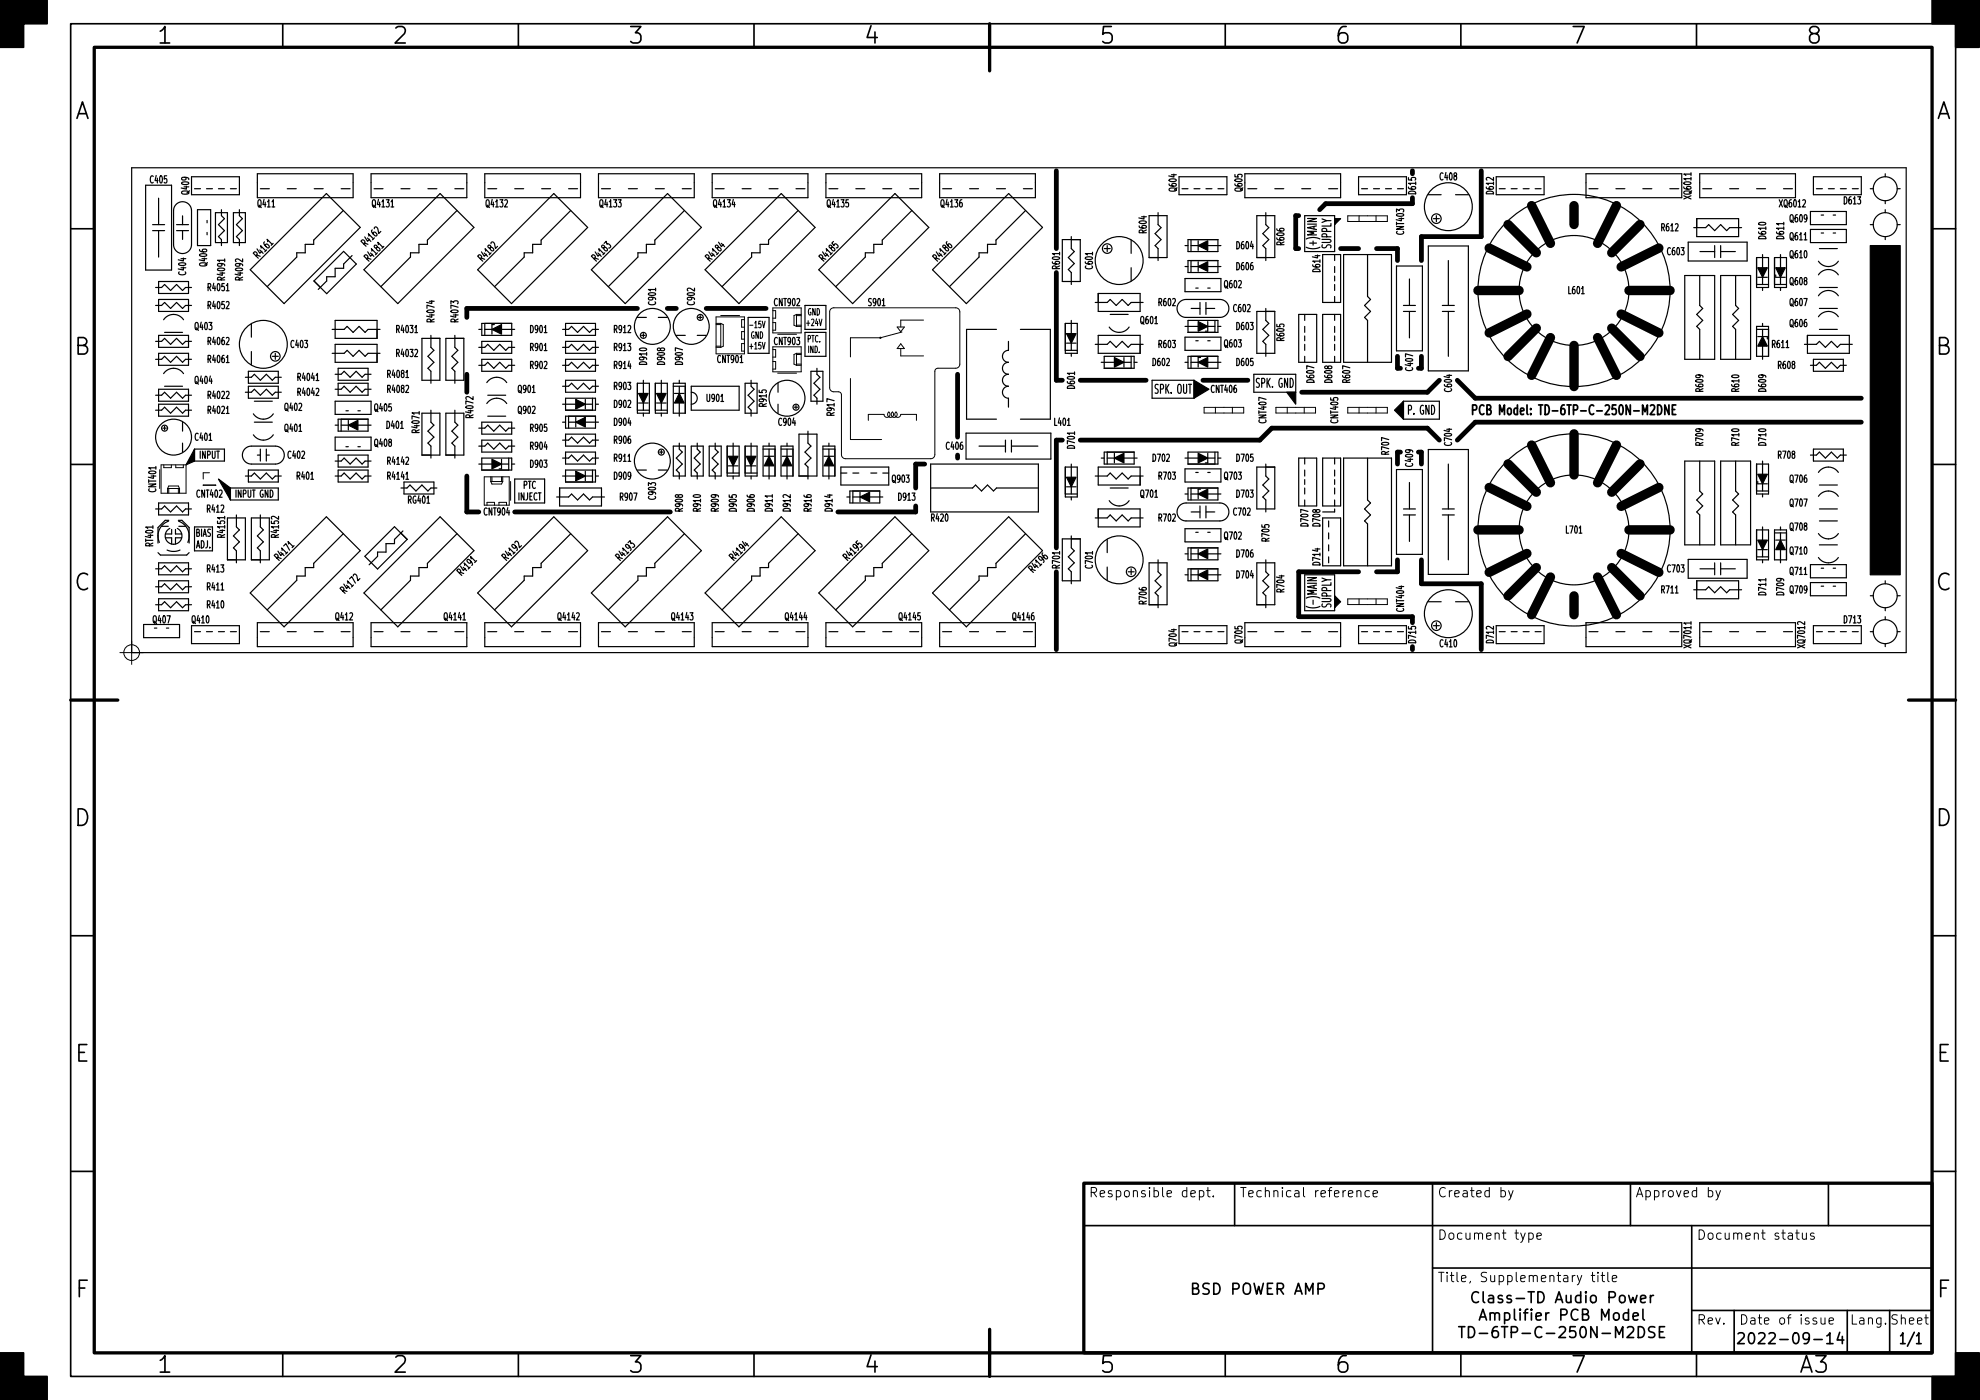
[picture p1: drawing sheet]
<svg xmlns="http://www.w3.org/2000/svg" width="420mm" height="297mm" viewBox="0 0 420 297" stroke-linecap="round" stroke-linejoin="round" font-family="sans-serif">
<defs><g id="words">
<g font-size="4.9">
<text x="33.6" y="9.3">1</text>
<text x="83.6" y="9.3">2</text>
<text x="133.6" y="9.3">3</text>
<text x="183.6" y="9.3">4</text>
<text x="233.6" y="9.3">5</text>
<text x="283.6" y="9.3">6</text>
<text x="333.6" y="9.3">7</text>
<text x="383.6" y="9.3">8</text>
<text x="15.7" y="25.3">A</text>
<text x="410.7" y="25.3">A</text>
<text x="15.7" y="75.3">B</text>
<text x="410.7" y="75.3">B</text>
<text x="15.7" y="125.3">C</text>
<text x="410.7" y="125.3">C</text>
<text x="15.7" y="175.3">D</text>
<text x="410.7" y="175.3">D</text>
<text x="15.9" y="225.3">E</text>
<text x="410.9" y="225.3">E</text>
<text x="16" y="275.3">F</text>
<text x="411" y="275.3">F</text>
<text x="33.6" y="291.3">1</text>
<text x="83.6" y="291.3">2</text>
<text x="133.6" y="291.3">3</text>
<text x="183.6" y="291.3">4</text>
<text x="233.6" y="291.3">5</text>
<text x="283.6" y="291.3">6</text>
<text x="333.6" y="291.3">7</text>
<text x="381.9" y="291.3">A3</text>
</g>
<g font-size="3.2">
<text x="253.1" y="274.7">BSD POWER AMP</text>
<text x="371.8" y="285.2">2022-09-14</text>
<text x="403.8" y="285.2">1/1</text>
</g>
<g font-size="2.8">
<text x="316" y="88">PCB Model: TD-6TP-C-250N-M2DNE</text>
<text x="231" y="254">Responsible dept.</text>
<text x="263" y="254">Technical reference</text>
<text x="305" y="254">Created by</text>
<text x="347" y="254">Approved by</text>
<text x="305" y="263">Document type</text>
<text x="360" y="263">Document status</text>
<text x="305" y="272">Title, Supplementary title</text>
<text x="360" y="281">Rev.</text>
<text x="369" y="281">Date of issue</text>
<text x="392.5" y="281">Lang. Sheet</text>
</g>
<g font-size="2.7">
<text x="279.5" y="52.6" transform="rotate(-90 279.5 52.6)">(+)MAIN</text>
<text x="282.5" y="52.8" transform="rotate(-90 282.5 52.8)">SUPPLY</text>
<text x="245.2" y="83.5">SPK. OUT</text>
<text x="266.7" y="82.3">SPK. GND</text>
<text x="298.9" y="88">P. GND</text>
<text x="279.5" y="128.6" transform="rotate(-90 279.5 128.6)">(-)MAIN</text>
<text x="282.5" y="129" transform="rotate(-90 282.5 129)">SUPPLY</text>
</g>
<g font-size="2.1">
<text x="32" y="38.9">C405</text>
<text x="40.1" y="41.1" transform="rotate(-90 40.1 41.1)">Q409</text>
<text x="249.7" y="40.5" transform="rotate(-90 249.7 40.5)">Q604</text>
<text x="263.7" y="40.5" transform="rotate(-90 263.7 40.5)">Q605</text>
<text x="300.5" y="41.1" transform="rotate(-90 300.5 41.1)">D615</text>
<text x="305.6" y="38.3">C408</text>
<text x="317" y="41.1" transform="rotate(-90 317 41.1)">D612</text>
<text x="54.8" y="44">Q411</text>
<text x="79.2" y="44">Q4131</text>
<text x="103.3" y="44">Q4132</text>
<text x="127.4" y="44">Q4133</text>
<text x="151.5" y="44">Q4134</text>
<text x="175.7" y="44">Q4135</text>
<text x="199.8" y="44">Q4136</text>
<text x="358.9" y="42" transform="rotate(-90 358.9 42)">XQ6011</text>
<text x="377.8" y="44">XQ6012</text>
<text x="379.9" y="47.2">Q609</text>
<text x="391.4" y="43.3">D613</text>
<text x="77.8" y="52.2" transform="rotate(-45 77.8 52.2)">R4162</text>
<text x="243.3" y="49.4" transform="rotate(-90 243.3 49.4)">R604</text>
<text x="262.5" y="52.9">D604</text>
<text x="272.5" y="51.9" transform="rotate(-90 272.5 51.9)">R606</text>
<text x="297.9" y="49.7" transform="rotate(-90 297.9 49.7)">CNT403</text>
<text x="352.6" y="49.1">R612</text>
<text x="374.8" y="50.6" transform="rotate(-90 374.8 50.6)">D610</text>
<text x="378.6" y="50.6" transform="rotate(-90 378.6 50.6)">D611</text>
<text x="379.9" y="51">Q611</text>
<text x="39.5" y="58.2" transform="rotate(-90 39.5 58.2)">C404</text>
<text x="43.9" y="56.4" transform="rotate(-90 43.9 56.4)">Q406</text>
<text x="47.8" y="59.3" transform="rotate(-90 47.8 59.3)">R4091</text>
<text x="51.6" y="59.3" transform="rotate(-90 51.6 59.3)">R4092</text>
<text x="54.9" y="54.8" transform="rotate(-45 54.9 54.8)">R4161</text>
<text x="78.4" y="55.4" transform="rotate(-45 78.4 55.4)">R4181</text>
<text x="102.6" y="55.4" transform="rotate(-45 102.6 55.4)">R4182</text>
<text x="126.7" y="55.4" transform="rotate(-45 126.7 55.4)">R4183</text>
<text x="150.8" y="55.4" transform="rotate(-45 150.8 55.4)">R4184</text>
<text x="175" y="55.4" transform="rotate(-45 175 55.4)">R4185</text>
<text x="199.1" y="55.4" transform="rotate(-45 199.1 55.4)">R4186</text>
<text x="224.9" y="57" transform="rotate(-90 224.9 57)">R601</text>
<text x="231.9" y="57" transform="rotate(-90 231.9 57)">C601</text>
<text x="262.5" y="57.3">D606</text>
<text x="280.2" y="57.6" transform="rotate(-90 280.2 57.6)">D614</text>
<text x="353.9" y="54.1">C603</text>
<text x="379.9" y="54.8">Q610</text>
<text x="44.3" y="65.6">R4052</text>
<text x="44.3" y="61.8">R4051</text>
<text x="139.2" y="64.6" transform="rotate(-90 139.2 64.6)">C901</text>
<text x="147.4" y="64.6" transform="rotate(-90 147.4 64.6)">C902</text>
<text x="164.4" y="64.9">CNT902</text>
<text x="184.4" y="64.9">S901</text>
<text x="246" y="64.9">R602</text>
<text x="259.9" y="61.1">Q602</text>
<text x="332.9" y="62.4">L601</text>
<text x="379.9" y="60.5">Q608</text>
<text x="379.9" y="64.9">Q607</text>
<text x="41.4" y="70">Q403</text>
<text x="84.3" y="70.6">R4031</text>
<text x="92.2" y="68.2" transform="rotate(-90 92.2 68.2)">R4074</text>
<text x="97.3" y="68.2" transform="rotate(-90 97.3 68.2)">R4073</text>
<text x="112.6" y="70.6">D901</text>
<text x="130.4" y="70.6">R912</text>
<text x="242.1" y="68.7">Q601</text>
<text x="261.8" y="66.2">C602</text>
<text x="262.5" y="70">D603</text>
<text x="379.9" y="69.4">Q606</text>
<text x="44.3" y="73.2">R4062</text>
<text x="44.3" y="77">R4061</text>
<text x="61.8" y="73.8">C403</text>
<text x="84.3" y="75.7">R4032</text>
<text x="112.6" y="74.5">R901</text>
<text x="130.4" y="74.5">R913</text>
<text x="137.3" y="77.3" transform="rotate(-90 137.3 77.3)">D910</text>
<text x="141.1" y="77.3" transform="rotate(-90 141.1 77.3)">D908</text>
<text x="144.9" y="77.3" transform="rotate(-90 144.9 77.3)">D907</text>
<text x="152.3" y="77">CNT901</text>
<text x="164.4" y="73.2">CNT903</text>
<text x="244.7" y="77.6">D602</text>
<text x="246" y="73.8">R603</text>
<text x="259.9" y="73.7">Q603</text>
<text x="262.5" y="77.6">D605</text>
<text x="272.5" y="72.2" transform="rotate(-90 272.5 72.2)">R605</text>
<text x="376.1" y="73.8">R611</text>
<text x="41.4" y="81.4">Q404</text>
<text x="63.3" y="80.8">R4041</text>
<text x="63.3" y="84">R4042</text>
<text x="82.4" y="83.3">R4082</text>
<text x="82.4" y="80.2">R4081</text>
<text x="110" y="83.3">Q901</text>
<text x="112.6" y="78.3">R902</text>
<text x="130.4" y="78.3">R914</text>
<text x="130.4" y="82.7">R903</text>
<text x="228.1" y="82.4" transform="rotate(-90 228.1 82.4)">D601</text>
<text x="257.1" y="83.3">CNT406</text>
<text x="278.9" y="81.1" transform="rotate(-90 278.9 81.1)">D607</text>
<text x="282.7" y="81.1" transform="rotate(-90 282.7 81.1)">D608</text>
<text x="286.5" y="81.1" transform="rotate(-90 286.5 81.1)">R607</text>
<text x="299.8" y="78.6" transform="rotate(-90 299.8 78.6)">C407</text>
<text x="308.1" y="83" transform="rotate(-90 308.1 83)">C604</text>
<text x="361.4" y="83" transform="rotate(-90 361.4 83)">R609</text>
<text x="369.1" y="83" transform="rotate(-90 369.1 83)">R610</text>
<text x="374.8" y="83" transform="rotate(-90 374.8 83)">D609</text>
<text x="377.4" y="78.3">R608</text>
<text x="44.3" y="87.8">R4021</text>
<text x="44.3" y="84.6">R4022</text>
<text x="60.5" y="87.2">Q402</text>
<text x="79.5" y="87.3">Q405</text>
<text x="100.5" y="88.5" transform="rotate(-90 100.5 88.5)">R4072</text>
<text x="110" y="87.8">Q902</text>
<text x="130.4" y="86.5">D902</text>
<text x="150.1" y="85.3">U901</text>
<text x="162.7" y="86.2" transform="rotate(-90 162.7 86.2)">R915</text>
<text x="177.1" y="88.1" transform="rotate(-90 177.1 88.1)">R917</text>
<text x="268.7" y="89.7" transform="rotate(-90 268.7 89.7)">CNT407</text>
<text x="284" y="89.7" transform="rotate(-90 284 89.7)">CNT405</text>
<text x="41.5" y="93.5">C401</text>
<text x="60.5" y="91.6">Q401</text>
<text x="79.5" y="94.8">Q408</text>
<text x="82.1" y="91">D401</text>
<text x="89" y="91.7" transform="rotate(-90 89 91.7)">R4071</text>
<text x="112.6" y="95.4">R904</text>
<text x="112.6" y="91.6">R905</text>
<text x="130.4" y="94.1">R906</text>
<text x="130.4" y="90.3">D904</text>
<text x="165.3" y="90.3">C904</text>
<text x="200.9" y="95.4">C406</text>
<text x="223.8" y="90.3">L401</text>
<text x="228.1" y="95.1" transform="rotate(-90 228.1 95.1)">D701</text>
<text x="308.1" y="94.4" transform="rotate(-90 308.1 94.4)">C704</text>
<text x="361.4" y="94.4" transform="rotate(-90 361.4 94.4)">R709</text>
<text x="369.1" y="94.4" transform="rotate(-90 369.1 94.4)">R710</text>
<text x="374.8" y="94.4" transform="rotate(-90 374.8 94.4)">D710</text>
<text x="42.3" y="97.3">INPUT</text>
<text x="61.2" y="97.3">C402</text>
<text x="63.1" y="101.8">R401</text>
<text x="82.4" y="98.6">R4142</text>
<text x="82.4" y="101.8">R4141</text>
<text x="112.6" y="99.2">D903</text>
<text x="130.4" y="101.8">D909</text>
<text x="130.4" y="98">R911</text>
<text x="244.7" y="98">D702</text>
<text x="246" y="101.8">R703</text>
<text x="259.9" y="101.8">Q703</text>
<text x="262.5" y="98">D705</text>
<text x="294.8" y="96.3" transform="rotate(-90 294.8 96.3)">R707</text>
<text x="299.8" y="98.9" transform="rotate(-90 299.8 98.9)">C409</text>
<text x="377.4" y="97.3">R708</text>
<text x="33.1" y="104.3" transform="rotate(-90 33.1 104.3)">CNT401</text>
<text x="41.8" y="105.6">CNT402</text>
<text x="50.1" y="105.6">INPUT GND</text>
<text x="86.7" y="106.8">RG401</text>
<text x="109.9" y="106.2">INJECT</text>
<text x="111" y="103.7">PTC</text>
<text x="131.7" y="106.2">R907</text>
<text x="139.2" y="105.9" transform="rotate(-90 139.2 105.9)">C903</text>
<text x="189.4" y="102.4">Q903</text>
<text x="190.7" y="106.2">D913</text>
<text x="242.1" y="105.6">Q701</text>
<text x="262.5" y="105.6">D703</text>
<text x="379.9" y="107.5">Q707</text>
<text x="379.9" y="102.4">Q706</text>
<text x="41.5" y="113.9">BIAS</text>
<text x="44" y="108.7">R412</text>
<text x="47.8" y="113.9" transform="rotate(-90 47.8 113.9)">R4151</text>
<text x="59.2" y="113.9" transform="rotate(-90 59.2 113.9)">R4152</text>
<text x="102.8" y="109.4">CNT904</text>
<text x="144.9" y="108.4" transform="rotate(-90 144.9 108.4)">R908</text>
<text x="148.7" y="108.4" transform="rotate(-90 148.7 108.4)">R910</text>
<text x="152.5" y="108.4" transform="rotate(-90 152.5 108.4)">R909</text>
<text x="156.3" y="108.4" transform="rotate(-90 156.3 108.4)">D905</text>
<text x="160.1" y="108.4" transform="rotate(-90 160.1 108.4)">D906</text>
<text x="164" y="108.4" transform="rotate(-90 164 108.4)">D911</text>
<text x="167.8" y="108.4" transform="rotate(-90 167.8 108.4)">D912</text>
<text x="172.2" y="108.4" transform="rotate(-90 172.2 108.4)">R916</text>
<text x="176.7" y="108.4" transform="rotate(-90 176.7 108.4)">D914</text>
<text x="197.7" y="110.7">R420</text>
<text x="246" y="110.7">R702</text>
<text x="261.8" y="109.4">C702</text>
<text x="277.6" y="111.6" transform="rotate(-90 277.6 111.6)">D707</text>
<text x="280.2" y="111.6" transform="rotate(-90 280.2 111.6)">D708</text>
<text x="332.4" y="113.2">L701</text>
<text x="379.9" y="112.6">Q708</text>
<text x="32.5" y="115.8" transform="rotate(-90 32.5 115.8)">RT401</text>
<text x="41.6" y="116.3">ADJ.</text>
<text x="59.4" y="118.9" transform="rotate(-45 59.4 118.9)">R4171</text>
<text x="107.7" y="118.9" transform="rotate(-45 107.7 118.9)">R4192</text>
<text x="131.8" y="118.9" transform="rotate(-45 131.8 118.9)">R4193</text>
<text x="155.9" y="118.9" transform="rotate(-45 155.9 118.9)">R4194</text>
<text x="180" y="118.9" transform="rotate(-45 180 118.9)">R4195</text>
<text x="259.9" y="114.5">Q702</text>
<text x="262.5" y="118.3">D706</text>
<text x="269.4" y="114.8" transform="rotate(-90 269.4 114.8)">R705</text>
<text x="280.2" y="119.8" transform="rotate(-90 280.2 119.8)">D714</text>
<text x="379.9" y="117.6">Q710</text>
<text x="44" y="125.3">R411</text>
<text x="44" y="121.4">R413</text>
<text x="73.4" y="125.9" transform="rotate(-45 73.4 125.9)">R4172</text>
<text x="98.1" y="122.1" transform="rotate(-45 98.1 122.1)">R4191</text>
<text x="219.4" y="121.4" transform="rotate(-45 219.4 121.4)">R4196</text>
<text x="224.9" y="120.5" transform="rotate(-90 224.9 120.5)">R701</text>
<text x="231.9" y="120.5" transform="rotate(-90 231.9 120.5)">C701</text>
<text x="262.5" y="122.7">D704</text>
<text x="272.5" y="125.6" transform="rotate(-90 272.5 125.6)">R704</text>
<text x="352.6" y="125.9">R711</text>
<text x="353.9" y="121.4">C703</text>
<text x="379.9" y="122">Q711</text>
<text x="379.9" y="125.9">Q709</text>
<text x="44" y="129.1">R410</text>
<text x="71.3" y="131.6">Q412</text>
<text x="94.4" y="131.6">Q4141</text>
<text x="118.5" y="131.6">Q4142</text>
<text x="142.7" y="131.6">Q4143</text>
<text x="166.8" y="131.6">Q4144</text>
<text x="190.9" y="131.6">Q4145</text>
<text x="215" y="131.6">Q4146</text>
<text x="243.3" y="128.1" transform="rotate(-90 243.3 128.1)">R706</text>
<text x="297.9" y="129.7" transform="rotate(-90 297.9 129.7)">CNT404</text>
<text x="374.8" y="126.2" transform="rotate(-90 374.8 126.2)">D711</text>
<text x="378.6" y="126.2" transform="rotate(-90 378.6 126.2)">D709</text>
<text x="32.6" y="132.2">Q407</text>
<text x="40.8" y="132.2">Q410</text>
<text x="249.7" y="137" transform="rotate(-90 249.7 137)">Q704</text>
<text x="263.7" y="136.4" transform="rotate(-90 263.7 136.4)">Q705</text>
<text x="300.5" y="136.3" transform="rotate(-90 300.5 136.3)">D715</text>
<text x="305.6" y="137.3">C410</text>
<text x="317" y="136.3" transform="rotate(-90 317 136.3)">D712</text>
<text x="358.9" y="137.3" transform="rotate(-90 358.9 137.3)">XQ7011</text>
<text x="383" y="137.3" transform="rotate(-90 383 137.3)">XQ7012</text>
<text x="391.4" y="132.2">D713</text>
</g>
<g font-size="1.9">
<text x="159.3" y="71.9">GND</text>
<text x="159.3" y="69.6">-15V</text>
<text x="171.3" y="69.2">+24V</text>
<text x="171.3" y="66.9">GND</text>
<text x="159.2" y="74.1">+15V</text>
<text x="171.3" y="72.6">PTC.</text>
<text x="171.5" y="74.9">IND.</text>
</g>
</g></defs>
<g fill="none" stroke="#000" stroke-width=".35">
<path d="M15 5h400v287h-400zM60 5v5M110 5v5M160 5v5M210 5v5M260 5v5M310 5v5M360 5v5M15 48.5h5M410 48.5h5M15 98.5h5M410 98.5h5"/>
<path d="M15 148.5h5M410 148.5h5M15 198.5h5M410 198.5h5M15 248.5h5M262 251v9M304 251v36M346 251v9M388 251v9M410 248.5h5M230 260h180M304 269h106"/>
<path d="M313.7 274.3a.92 .92 0 0 0-1.1 0 .92 .92 0 0 0-.3 1.1 .86 .86 0 0 0 .5 .9 .86 .86 0 0 0 .9-.1M314.1 279.4h1.1M314.7 274.1v1.9l.4 .4M315.9 275l.3-.2 .6 .2 .1 1.4M316.2 278.8a.57 .57 0 0 1 1 .1v1.2M316.2 278.5v1.6M316.9 275.4l-.7 .1a.45 .45 0 0 0-.4 .4 .45 .45 0 0 0 .4 .5l.7-.1M317.2 278.9l.3-.4 .6 .2 .1 1.4M318.8 275l-.6-.2-.3 .4 .1 .3 .8 .2 .1 .2-.1 .4-.2 .1-.7-.1M319.3 278.7l.6-.2 .5 .5v.6l-.2 .4-.3 .1-.6-.1M319.3 278.5v2.3M320.6 275l-.5-.2-.3 .4 .1 .3 .7 .2 .2 .2-.2 .4-.2 .1-.6-.1"/>
<path d="M321.4 277.8v2l.3 .3M321.7 275.5h1.8M322.6 277.8l-.1 .1 .1 .1 .1-.1-.1-.1v.2M322.6 278.5v1.6M323.3 278.5h.9M324.2 277.8l-.4 .1-.1 .2v2M324.3 274.1h1.3M324.9 274.1v2.3M325 277.8l-.1 .1 .1 .1 .1-.1-.1-.1v.2M325 278.5v1.6M326 279.3l1.1-.2-.2-.4-.6-.2-.3 .4 .1 1.1 .2 .1 .6-.1M326.3 274.1a1.21 1.21 0 0 1 1.3 .7 1.21 1.21 0 0 1-.4 1.5l-.9 .1z"/>
<path d="M328 278.5v1.6M328.7 278.5l-.4 .2-.3 .3M330.1 276.4l.7-2.3 .8 2.3M330.3 275.7h1.1M331.2 279h.9a.62 .62 0 0 0 .5-.6 .62 .62 0 0 0-.5-.6h-.9v2.3M332.4 274.8l.1 1.5a.63 .63 0 0 0 .9-.1M333.4 274.8v1.6M334.8 278a.92 .92 0 0 0-1.1 0 .92 .92 0 0 0-.3 1.1 .86 .86 0 0 0 .5 .9 .86 .86 0 0 0 .9-.1M335.4 275l-.6-.2-.5 .5v.6l.3 .4 .2 .1 .6-.1M335.4 274.1v2.3M335.8 278.9l1-.1a.55 .55 0 0 0 .2-.6 .55 .55 0 0 0-.4-.4h-.8v2.3h.9a.61 .61 0 0 0 .4-.7 .61 .61 0 0 0-.5-.5M336.5 274.1l-.1 .1 .1 .1 .1-.1-.1-.1v.2"/>
<path d="M336.5 274.8v1.6M337.7 275a.62 .62 0 0 1 1 .3v.6a.62 .62 0 0 1-.6 .5 .62 .62 0 0 1-.6-.5v-.6zM341.5 275.3h.8a.62 .62 0 0 0 .5-.6 .62 .62 0 0 0-.5-.6h-.8v2.3M342.6 278.7a.62 .62 0 0 1 1 .3v.6a.62 .62 0 0 1-.6 .5 .62 .62 0 0 1-.6-.5v-.6zM343.9 275a.62 .62 0 0 1 1 .3v.6a.62 .62 0 0 1-.7 .5 .62 .62 0 0 1-.6-.5v-.6zM345.6 278.7l-.7-.2-.4 .5v.6l.2 .4 .2 .1 .7-.1M345.6 277.8v2.3M345.6 274.8l.5 1.6 .4-1.1 .4 1.1 .5-1.6M346.5 279.3l1.1-.2-.1-.4-.6-.2-.4 .4 .2 1.1 .2 .1 .6-.1M348.1 275.6l1.1-.2-.1-.4-.6-.2-.4 .4 .1 1.1 .3 .1 .6-.1M348.6 277.8v2l.4 .3M350.2 274.8v1.6"/>
<path d="M350.9 274.8l-.5 .2-.2 .3M359 278h51M359 260v27M368 278v9M392 278v9M401 278v9M60 287v5M110 287v5M160 287v5M210 287v5M260 287v5M309.5 281.5h1.3"/>
<path d="M310 287v5M310.2 281.5v2.3M311.6 281.5a1.21 1.21 0 0 1 1.3 .7 1.21 1.21 0 0 1-.4 1.5l-.9 .1zM313.9 280.1l.8-2.3 .7 2.3M313.9 282.9h1.8M317.7 281.5a.91 .91 0 0 0-1.1 1v.8l.3 .4 .6 .1 .4-.2 .1-.8-.3-.3-.6-.1-.5 .4M318.6 281.5h1.3M319.3 281.5v2.3M320.7 282.7h.9a.62 .62 0 0 0 .4-.6 .62 .62 0 0 0-.4-.6h-.9v2.3M323 282.9h1.8M327.2 281.7a.92 .92 0 0 0-1.2 0 .92 .92 0 0 0-.3 1.1 .86 .86 0 0 0 .5 .9 .86 .86 0 0 0 1-.1M328.1 282.9h1.8"/>
<path d="M330.9 281.7l.3-.2 .8 .1a.63 .63 0 0 1 .1 .9l-1.3 1.3h1.4M334.3 281.5h-1.1l-.1 1.1 .3-.2 .8 .1 .2 .3-.1 .8-.3 .2h-.6l-.3-.2M335.6 281.6a.55 .55 0 0 1 .9 .3 1.19 1.19 0 0 1-.7 1.9 1.53 1.53 0 0 1-.2-2.2zM338.9 281.5v2.3l-1.3-2.3v2.3M339.9 280.1v-2.3l.7 1.6 .8-1.6v2.3M340 282.9h1.7M342.8 283.8v-2.3l.8 1.6 .8-1.6v2.3M345.3 281.7l.4-.2 .7 .1a.62 .62 0 0 1 .1 .9l-1.3 1.3h1.5M347.6 281.5a1.21 1.21 0 0 1 1.4 .7 1.21 1.21 0 0 1-.5 1.5l-.9 .1zM351.1 281.6l-.3-.1-.7 .1a.55 .55 0 0 0-.3 .6 .55 .55 0 0 0 .5 .4 .84 .84 0 0 1 .8 .5l-.1 .5-.3 .2-.9-.1M352.1 282.6h.8M353.2 281.5h-1.1v2.3h1.1"/>
<path d="M360 287v5M368.8 283l.3-.2 .8 .1a.63 .63 0 0 1 .1 .9l-1.3 1.3h1.4M390.4 282.7l-.6 1.6h1.5M390.9 283.5v1.6"/>
</g>
<path d="M20 10h390v277h-390zM210 5v10M15 148.5h10M405 148.5h10M230 251h180v36h-180zM210 282v10" fill="none" stroke="#000" stroke-width=".7"/>
<path d="M0 0h10v5h-5v5h-5zM410 0h10v10h-5v-5h-5zM0 287h5v5h5v5h-10zM415 287h5v10h-10v-5h5z" fill="#000" stroke="#000" stroke-width=".35"/>
<g fill="none" stroke="#000" stroke-width=".21">
<path d="M286 45.8h8.4v1.2h-8.4zM288.4 45.8v1.2M292 45.8v1.2M151.9 68.6h1M151.9 67.2h6.1v7.9h-6.1zM151.9 68.9h1M151.9 73.4h1M151.9 73.7h1M152.9 66.9h4M152.9 68.6l.6 .3v4.5l-.6 .3M152.9 68.6v5.1M158 67.8h-.6v1.6h.6"/>
<path d="M158 70.4h-.6v1.6h.6M158 72.9h-.6v1.6h.6M164 68.5h.6v1.6h-.6M164 65.3h6v5.3h-6zM164 65.9h.6v1.6h-.6M164 74.2h.6v1.6h-.6M164 76.7h.6v1.6h-.6M164 73.6h6v5.3h-6zM165 70.9h4M165 79.2h4M169 67h1M169 69.3h1"/>
<path d="M169 66.7l-.5 .3v2l.5 .3M169 66.7h1M169 75l-.5 .2v2.1l.5 .2M169 69h1M169 66.7v2.6M169 75v2.5M169 77.5h1M169 75.2h1M169 77.3h1M169 75h1M176.3 65.6l.6-.3h25.9a.87 .87 0 0 1 .9 .9v11.1a.87 .87 0 0 1-.9 .8h-3.8l-.4 .2-.2 .3v17.9a.87 .87 0 0 1-.9 .8h-18.1a.87 .87 0 0 1-.8-.8v-12.8l-.5-.5-1.2-.1a.87 .87 0 0 1-.8-.8v-16.1zM190.4 69.4h1.5l-.8 1z"/>
<path d="M191.1 72.9l.8 1.1h-1.5zM191.1 74v1.5h4.9M191.4 70.4l-4.6 1.3h-6.3v4M196 67.9h-4.9v1.5M33.9 99.7v4M34.2 98.6h5.3v6h-5.3zM34.8 98.6v.6h1.6v-.6M37.3 98.6v.6h1.6v-.6M180.5 80.3v13h6.6M184.3 89.2v-1.3h3.3l.2 .5 .4 .2 .4-.2 .2-.3a.42 .42 0 0 0-.3-.6l-.1 .6 .3 .4h.6l.3-.4a.41 .41 0 0 0-.3-.6l-.2 .6 .3 .4h.6l.4-.4a.4 .4 0 0 0-.4-.6l-.1 .6 .5 .5 .5-.2 .2-.5h3.4v1.3M255.5 86.4h8.4v1.2h-8.4zM257.9 86.4v1.2"/>
<path d="M261.5 86.4v1.2M270.8 86.4h8.4v1.2h-8.4zM273.2 86.4v1.2M276.8 86.4v1.2M286 86.4h8.4v1.2h-8.4zM288.4 86.4v1.2M292 86.4v1.2M35.6 103.6l.2-.5h2.1l.2 .5M35.6 103.6h2.5M35.6 103.6v1M35.8 103.6v1M37.9 103.6v1"/>
<path d="M38.1 103.6v1M43.1 102.9l2.7 .1zM44.4 100.3h-1.3v1.3M102.8 101.2h5.3v6h-5.3zM103.3 107.2v-.6h1.6v.6M104.1 102.2l.3 .5h2l.3-.5M104.1 102.2h2.6M104.1 101.2v1M104.4 101.2v1M105.9 107.2v-.6h1.6v.6M106.4 101.2v1M106.7 101.2v1"/>
<path d="M108.4 102.2v4M25.4 138.5h5M27.9 136v5M286 127.1h8.4v1.2h-8.4zM288.4 127.1v1.2M292 127.1v1.2M254.5 252.7l.6-.1 .4 .4v.6l-.2 .2h-.8M254.5 252.6v2M256 252.6h.8M256.3 251.9v1.8l.1 .1 .4 .1M257.5 253.8v.1M287.9 252.8a.5 .5 0 0 1 .9 .1v1"/>
<path d="M290.6 252.7l-.6-.1-.3 .4v.6l.1 .2h.8M291.4 253.3l.9-.2-.1-.4-.5-.1-.3 .3 .1 .9h.7M320.1 252.6l.5 1.3M321.1 252.6l-.7 1.8-.3 .2M364.1 252.6l.5 1.3M365.1 252.6l-.7 1.8-.3 .2M324.4 261.7l.6-.1 .4 .4v.6l-.2 .2h-.8M326.1 262.3l1-.2-.1-.4-.6-.1-.3 .3 .1 .9h.8M337.6 270.6h.8M337.9 269.9v1.8l.1 .1 .4 .1M339.1 269.9v.2M339.1 270.6v1.3"/>
<path d="M339.7 270.6h.8M340 269.9v1.8l.1 .1 .4 .1M341.2 269.9v1.8l.3 .2M342.1 271.3l1-.2-.1-.4-.6-.1-.3 .3 .1 .9h.8M381 261.6h.8M381.3 260.9v1.8l.1 .1 .4 .1M382.5 261.6l.1 1.2a.54 .54 0 0 0 .7 0M383.3 261.6v1.3M384.9 261.7l-.4-.1-.3 .3 .1 .3 .6 .2v.4h-.7M386.4 279.6l.1 1.2a.54 .54 0 0 0 .8 0M387.3 279.6v1.3M388.1 280.3l1-.2-.1-.4-.6-.1-.3 .3 .1 .9h.8"/>
<circle cx="186.8" cy="71.7" r=".13"/>
<circle cx="27.9" cy="138.5" r="1.67"/>
</g>
<g fill="none" stroke="#000" stroke-width="1">
<path d="M224.2 36.2v16.5M299.7 36.2v.7M314.3 36.2v14h-12.7v5.1M224.2 57.8v22.9h1.2M275.6 45.8h-.6v6.9h.6M284.5 52.7h3.8M292.1 52.7h4.4v2.6M299.7 41.9v1.3h-18.4l-1.3 1.3M99.1 79.4v3.8M135.3 65.4h-36.2v1.9M141.6 65.4h1.9M149.9 65.4h12.7"/>
<path d="M203.2 79.4v13.3M296.5 75.6v2.5h.7M301.6 75.6v2.5h-.6M196.2 98.5h-1.9v5M203.2 96.6v.6M225.4 93.4h-1.2v22.8M229.2 80.7h14M229.2 93.4h38.1l2.6-2.6h33l2.5 2.6M255.3 80.7h9.5M297.2 95.9h-.7v2.6M301 95.9h.6v2.6M305.4 80.7l-2.5 2.5h-26.7"/>
<path d="M309.2 80.7l3.9 3.8h81.9M395 89.6h-81.9l-3.9 3.8M99.1 101v7.6h2.5M109.2 108.6h33M194.3 107.4v1.2h-16.5M296.5 118.8v2.5h-4.4M301.6 118.8v5.1h12.7v13.9M224.2 121.3v16.5M288.3 121.3h-12.7v9.5h24.1v1.3M299.7 137.2v.6"/>
</g>
<g fill="none" stroke="#000" stroke-width=".25">
<path d="M27.9 35.6h376.6v102.9h-376.6zM30.9 39.3h5.5v18h-5.5zM40.6 37.5h10.2v3.8h-10.2zM54.6 36.9h20.3v5h-20.3zM78.7 36.9h20.4v5h-20.4zM102.9 36.9h20.3v5h-20.3zM127 36.9h20.3v5h-20.3zM151.1 36.9h20.3v5h-20.3zM175.3 36.9h20.3v5h-20.3zM199.4 36.9h20.3v5h-20.3zM250.2 37.5h10.1v3.8h-10.1zM264.2 36.9h20.3v5h-20.3v-3.1"/>
<path d="M288.3 37.5h10.1v3.8h-10.1zM317.5 37.5h10.2v3.8h-10.2zM356.9 36.9h-20.4v5h20.4M360.7 36.9h20.3v5h-20.3zM384.8 37.5h10.2v3.8h-10.2zM400 36.9v.6M32.4 47.7h2.5M32.4 48.9h2.5M33.7 42v5.7M33.7 48.9v5.6M33.7 59.7h6.3v2.6h-6.3zM37.4 43.4a1.91 1.91 0 0 1 2.1-.5 1.91 1.91 0 0 1 1.1 1.8v7.2a1.9 1.9 0 0 1-1.9 1.9 1.9 1.9 0 0 1-1.9-1.9v-7.4l.2-.6z"/>
<path d="M37.5 47.7h2.5M37.5 48.9h2.5M38.7 45.8v1.9M38.7 48.9v1.9M41.3 40h1.2M41.9 44.5h2.8v7.6h-2.8zM43.8 40h1.3M43.9 46.8v.5M43.9 49.3v.5M45.7 45.1h2.6v6.4h-2.6zM46.4 40h1.2M47 44.5v1.3l.6 .6-1.2 1.3 1.2 1.2-1.2 1.3 .6 .6v1.3"/>
<path d="M48.9 40h1.3M49.5 45.1h2.6v6.4h-2.6zM50.8 44.5v1.3l.6 .6-1.2 1.3 1.2 1.2-1.2 1.3 .6 .6v1.3M53.1 57.2l16.2-16.1 7.1 7.2-16.1 16.1zM55.2 40h1.9M61 40h1.9M66.6 59.6l6.3-6.3 2.7 2.7-6.3 6.3zM66.7 40h1.9M72.4 40h1.9M72.9 44.7l-6.3 6.2v.9h-1.8v1.8h-1.8v.9l-6.3 6.3M74.7 54.2l-1.8 1.8v.9h-1.8v1.8h-1.8v.9l-1.8 1.8M77.2 57.2l16.2-16.1 7.2 7.2-16.2 16.1z"/>
<path d="M79.4 40h1.9M85.1 40h1.9M90.8 40h1.9M96.5 40h1.9M97 44.7l-6.3 6.2v.9h-1.8v1.8h-1.8v.9l-6.3 6.3M101.4 57.2l16.1-16.1 7.2 7.2-16.2 16.1zM103.5 40h1.9M109.2 40h1.9M114.9 40h1.9M120.6 40h2M121.1 44.7l-6.3 6.2v.9h-1.8v1.8h-1.8v.9l-6.3 6.3M125.5 57.2l16.2-16.1 7.1 7.2-16.1 16.1z"/>
<path d="M127.6 40h1.9M133.3 40h2M139.1 40h1.9M144.8 40h1.9M145.2 44.7l-6.2 6.2v.9h-1.8v1.8h-1.8v.9l-6.3 6.3M149.6 57.2l16.2-16.1 7.2 7.2-16.2 16.1zM151.8 40h1.9M157.5 40h1.9M163.2 40h1.9M168.9 40h1.9M169.4 44.7l-6.3 6.2v.9h-1.8v1.8h-1.8v.9l-6.3 6.3M173.7 57.2l16.2-16.1 7.2 7.2-16.2 16.1z"/>
<path d="M175.9 40h1.9M181.6 40h1.9M187.3 40h1.9M193 40h1.9M193.5 44.7l-6.3 6.2v.9h-1.8v1.8h-1.8v.9l-6.3 6.3M197.9 57.2l16.1-16.1 7.2 7.2-16.1 16.1zM200 40h1.9M205.7 40h1.9M211.5 40h1.9M217.2 40h1.9M217.6 44.7l-6.3 6.2v.9h-1.8v1.8h-1.7v.9l-6.3 6.3M225.4 50.8h3.8v8.9h-3.8z"/>
<path d="M227.3 50.2v2.5l.7 .7-1.3 1.2 1.3 1.3-1.3 1.3 .6 .6v2.6M234.3 52.7h1.3M234.9 52.1v1.3M240 51v2.8M240 56.8v2.8M243.8 45.8h3.8v8.8h-3.8zM245.7 45.1v2.6l.7 .6-1.3 1.3 1.3 1.2-1.3 1.3 .6 .6v2.6M250.8 40h1.3M251.5 52.1h.6M251.5 56.6h.6M251.5 59.1h7.6v2.8h-7.6zM252.1 50.8h6.3v2.6h-6.3z"/>
<path d="M252.1 55.3h6.3v2.5h-6.3zM252.7 52.1h6.4M252.7 50.8v2.6M252.7 55.3v2.5M252.7 56.6h6.4M253.4 40h1.2M254.3 51.1v2M254.3 55.5v2.1M255.9 40h1.3M258.4 40h1.3M264.8 40h1.9M266.7 45.8h3.8v8.8h-3.8z"/>
<path d="M268.6 45.1v2.6l.6 .6-1.2 1.3 1.2 1.2-1.2 1.3 .6 .6v2.6M270.5 40h1.9M276.2 40h1.9M276.9 45.8h6.3v7.6h-6.3zM280.7 54h3.8v10.2h-3.8zM281.9 40h1.9M283.2 54v1.3M283.2 56.6v1.2M283.2 58.6v1M285.1 54h10.2v22.9h-10.2zM288.9 40h1.3M290.2 54v8.9l.6 .6-1.2 1.3 1.2 1.3-1.2 1.2 .6 .7v8.9"/>
<path d="M291.5 40h1.2M294 40h1.3M296.3 56.4h5.5v18h-5.5zM296.5 40h1.3M299.1 59.2v5.6M303 41.3h2.8M303.1 52.2h8.5v26.5h-8.5zM304.2 46.4h1.2M304.8 45.8v1.2M307.3 55.3v9.5M308.9 41.3h2.8M318.1 40h1.3"/>
<path d="M320.7 40h1.2M323.2 40h1.3M325.8 40h1.2M337.2 40h1.9M342.9 40h1.9M348.6 40h1.9M354.3 40h1.9M357.5 58.5h6.4v17.7h-6.4zM358.2 51.4h12.5v4h-12.5zM359.4 48.3h2.5l.7-.6 1.3 1.2 1.2-1.2 1.3 1.2 .6-.6h2.6M360 46.4h8.9v3.8h-8.9zM360.7 58.5v6.3l.6 .6-1.3 1.3 1.3 1.3-1.3 1.3 .7 .6v6.3"/>
<path d="M360.7 53.4h3.2M361.3 40h1.9M363.9 52.1v2.5M365.1 53.4h3.1M365.1 58.5h6.4v17.7h-6.4zM365.1 52.1v2.5M367 40h1.9M368.3 58.5v6.3l.6 .6-1.2 1.3 1.2 1.3-1.2 1.3 .6 .6v6.3M372.7 40h1.9M372.7 54.6h2.6v6.4h-2.6zM373 58.8h2M374 54v6.4"/>
<path d="M376.6 54.6h2.5v6.4h-2.5zM376.8 58.3v.5h2M377.8 54v6.4M378.5 40h1.9M384.2 44.9h7.6v2.8h-7.6zM384.2 48.7h7.6v2.8h-7.6zM385.4 40h1.3M385.9 58.3a2.54 2.54 0 0 1 4.2 0M385.9 55.4a2.54 2.54 0 0 0 4.2 0M386.1 52.7h3.8M386.5 45.6h.5M386.5 49.4h.5"/>
<path d="M388 40h1.3M389 45.6h.5M389 49.4h.5M390.5 40h1.3M393.1 40h1.2M396.9 47.7h.6M396.9 40h.6M400 42.6v.6M400 44.5v.6M400 50.2v.6M402.6 47.7h.6M402.6 40h.6"/>
<path d="M33 64.8h1.3l.6-.6 1.3 1.2 1.3-1.2 1.2 1.2 .7-.6h1.2M33 72.4h1.3l.6-.6 1.3 1.3 1.3-1.3 1.2 1.3 .7-.7h1.2M33 61h1.3l.6-.6 1.3 1.2 1.3-1.2 1.2 1.2 .7-.6h1.2M33 76.2h1.3l.6-.6 1.3 1.3 1.3-1.3 1.2 1.3 .7-.7h1.2M33.7 75h6.3v2.5h-6.3zM33.7 63.5h6.3v2.6h-6.3zM33.7 71.2h6.3v2.5h-6.3zM34.7 67.8a2.54 2.54 0 0 1 4.2 0M34.7 79.3a2.54 2.54 0 0 1 4.2 0M34.9 70.5h3.8M52.7 78.8h6.4v2.5h-6.4zM53.3 68.7v2.8"/>
<path d="M53.3 74.6v2.8M57.8 75.6h1.3M58.4 75v1.2M70.5 75h2.5l.7-.7 1.2 1.3 1.3-1.3 1.3 1.3 .6-.6h2.5M70.5 69.9h2.5l.7-.6 1.2 1.2 1.3-1.2 1.3 1.2 .6-.6h2.5M71.1 79.4h1.3l.6-.6 1.3 1.2 1.3-1.2 1.2 1.2 .7-.6h1.2M71.1 68h8.9v3.8h-8.9zM71.1 73.1h8.9v3.8h-8.9zM71.8 78.1h6.3v2.6h-6.3zM89.5 71.8h3.8v8.9h-3.8zM91.4 71.2v2.5l.7 .6-1.3 1.3 1.3 1.3-1.3 1.2 .6 .7v2.5M94.6 71.8h3.8v8.9h-3.8z"/>
<path d="M96.5 71.2v2.5l.7 .6-1.3 1.3 1.3 1.3-1.3 1.2 .6 .7v2.5M101.6 69.9h.6M101.6 73.7h1.3l.6-.6 1.3 1.2 1.2-1.2 1.3 1.2 .6-.6h1.3M101.6 77.5h1.3l.6-.6 1.3 1.2 1.2-1.2 1.3 1.2 .6-.6h1.3M102.2 72.4h6.4v2.6h-6.4zM102.2 68.6h6.4v2.6h-6.4zM102.2 76.2h6.4v2.6h-6.4zM102.9 69.9h6.3M102.9 68.6v2.6M104.9 68.9h-.5v2M119.4 69.9h1.2l.7-.6 1.3 1.2 1.2-1.2 1.3 1.2 .6-.6h1.3M119.4 73.7h1.2l.7-.6 1.3 1.2 1.2-1.2 1.3 1.2 .6-.6h1.3"/>
<path d="M119.4 77.5h1.2l.7-.6 1.3 1.2 1.2-1.2 1.3 1.2 .6-.6h1.3M120 72.4h6.4v2.6h-6.4zM120 68.6h6.4v2.6h-6.4zM120 76.2h6.4v2.6h-6.4zM135.3 67.3h1.9M136.1 71.2h.8M136.5 70.8v.7M139.7 67.3h1.9M143.5 71.2h1.9M148 71.2h1.9M148.2 67.3h.8M148.6 67v.7"/>
<path d="M158.7 67.3h4.5v7.7h-4.5zM170.8 70.5h4.5v5.1h-4.5zM170.8 64.8h4.5v5.1h-4.5zM172.1 78.8h2.5v6.3h-2.5zM173.4 78.1v1.3l.6 .6-1.3 1.3 1.3 1.3-1.3 1.3 .7 .6v1.3M211.5 69.9h-6.4v19h6.4M214 72.4v1.9a1.27 1.27 0 0 0-1.3 1.3 1.27 1.27 0 0 0 1.3 1.3 1.27 1.27 0 0 0-1.3 1.2 1.27 1.27 0 0 0 1.3 1.3 1.27 1.27 0 0 0-1.3 1.3 1.27 1.27 0 0 0 1.3 1.3 1.27 1.27 0 0 0-1.3 1.2 1.27 1.27 0 0 0 1.3 1.3v1.9M216.5 69.9h6.4v19h-6.4M226.1 68.6h2.5v6.4h-2.5zM226.1 74.3h2.5M226.3 72.8h2M227.3 68v6.3"/>
<path d="M227.3 75v.6M232.4 64.2h2.5l.7-.7 1.3 1.3 1.2-1.3 1.3 1.3 .6-.6h2.6M232.4 73.1h2.5l.7-.7 1.3 1.3 1.2-1.3 1.3 1.3 .6-.6h2.6M233 71.2h8.9v3.8h-8.9zM233 62.3h8.9v3.8h-8.9zM233.7 76.9h6.3M234.3 75.6h6.4v2.5h-6.4zM235.4 69.4a2.54 2.54 0 0 0 4.2 0M235.6 66.7h3.8M238.5 75.9v2M240 75.6v2.5M240.7 76.9h.6"/>
<path d="M250.3 64.1l.6-.4 .6-.2h7.4a1.9 1.9 0 0 1 1.9 1.9 1.9 1.9 0 0 1-1.9 1.9h-7.2a1.9 1.9 0 0 1-1.8-1.1 1.9 1.9 0 0 1 .4-2.1zM251.5 76.9h.6M251.5 69.3h6.3M251.5 71.5h7.6v2.8h-7.6zM252.1 68h6.3v2.5h-6.3zM252.1 75.6h6.3v2.5h-6.3zM252.7 76.9h6.4M252.7 75.6v2.5M252.8 65.4h1.8M253.7 72.3h.6M253.7 61.1h.6M254.6 64.2v2.5"/>
<path d="M254.8 75.9h-.5v2M255.9 64.2v2.5M255.9 65.4h1.9M256.3 68.2v2.1h-.5M256.3 72.3h.5M256.3 61.1h.5M257.8 68v2.5M258.4 69.3h.7M266.1 79.4h8.9M266.7 66.1h3.8v8.9h-3.8zM268.6 65.4v2.6l.6 .6-1.2 1.3 1.2 1.3-1.2 1.2 .6 .7v2.5M275.6 66.7h3.8v10.2h-3.8z"/>
<path d="M276.9 66.7v1.3M276.9 69.3v1.2M276.9 71.3v1M276.9 73.1v1.2M276.9 75.6v1.3M280.7 66.7h3.8v10.2h-3.8zM283.2 60.4v1.2M283.2 62.9v1.3M283.2 66.7v1.3M283.2 69.3v1.2M283.2 71.3v1M283.2 73.1v1.2"/>
<path d="M283.2 75.6v1.3M297.8 64.8h2.6M297.8 66.1h2.6M299.1 66.1v5.6M306.1 64.8h2.5M306.1 66.1h2.5M307.3 66.1v9.5M372.7 69.3h2.6v6.3h-2.6zM372.7 69.9h2.6M372.7 60.4h2.6M373 71.4h2v.5M374 61v.6"/>
<path d="M374 68.6v.7M374 69.9v6.3M376.6 60.4h2.5M377.8 61v.6M382.9 73.1h2.5l.7-.7 1.2 1.3 1.3-1.3 1.3 1.3 .6-.6h2.6M383.5 71.2h8.9v3.8h-8.9zM384.2 77.5h1.2l.7-.6 1.2 1.2 1.3-1.2 1.3 1.2 .6-.6h1.3M384.8 76.2h6.4v2.6h-6.4zM385.9 67.2a2.54 2.54 0 0 1 4.2 0M385.9 62.8a2.54 2.54 0 0 1 4.2 0M386.1 69.9h3.8M386.1 61h3.8"/>
<path d="M386.1 65.4h3.8M33 87h1.3l.6-.6 1.3 1.3 1.3-1.3 1.2 1.3 .7-.7h1.2M33 83.9h1.3l.6-.7 1.3 1.3 1.3-1.3 1.2 1.3 .7-.6h1.2M33.7 82.6h6.3v2.5h-6.3zM33.7 85.8h6.3v2.5h-6.3zM34.5 90.8h.8M34.9 90.5v.7M34.9 82h3.8M38.7 89.6v1.9M38.7 94v1.9M41.3 95.3h6.3v2.5h-6.3zM52 95.2l.5-.4 .7-.1h5.2a1.9 1.9 0 0 1 1.9 1.9 1.9 1.9 0 0 1-1.9 1.9h-5.1a1.9 1.9 0 0 1-1.7-1.2 1.9 1.9 0 0 1 .4-2.1z"/>
<path d="M52.1 83.2h1.2l.7-.6 1.2 1.3 1.3-1.3 1.3 1.3 .6-.7h1.3M52.1 80h1.2l.7-.6 1.2 1.3 1.3-1.3 1.3 1.3 .6-.7h1.3M52.7 82h6.4v2.5h-6.4zM52.7 99.7h6.4v2.6h-6.4zM53.8 92.3a2.54 2.54 0 0 0 4.2 0M53.8 87.8a2.54 2.54 0 0 0 4.2 0M54 85.1h3.8M54 89.6h3.8M54.6 96.6h.6M55.2 95.3v2.5M56.5 96.6h.6M56.5 95.3v2.5"/>
<path d="M71.1 85.1h7.6v2.8h-7.6zM71.1 97.8h1.3l.6-.6 1.3 1.3 1.3-1.3 1.2 1.3 .7-.7h1.2M71.1 90.2h.7M71.1 92.7h7.6v2.8h-7.6zM71.1 82.6h1.3l.6-.6 1.3 1.2 1.3-1.2 1.2 1.2 .7-.6h1.2M71.8 88.9h6.3v2.6h-6.3zM71.8 96.6h6.3v2.5h-6.3zM71.8 81.3h6.3v2.6h-6.3zM71.8 99.7h6.3v2.6h-6.3zM72.4 90.2h6.3M72.4 88.9v2.6M73.4 87.2h.5"/>
<path d="M73.4 94.8h.5M73.9 89.2v2M75.9 87.2h.6M75.9 94.8h.6M89.5 87.7h3.8v8.9h-3.8zM91.4 87v2.6l.7 .6-1.3 1.3 1.3 1.2-1.3 1.3 .6 .7v2.5M94.6 87.7h3.8v8.9h-3.8zM96.5 87v2.6l.7 .6-1.3 1.3 1.3 1.2-1.3 1.3 .6 .7v2.5M101.6 94.7h1.3l.6-.7 1.3 1.3 1.2-1.3 1.3 1.3 .6-.6h1.3M101.6 98.5h6.3M101.6 90.8h1.3l.6-.6 1.3 1.3 1.2-1.3 1.3 1.3 .6-.7h1.3M102.2 97.2h6.4v2.5h-6.4z"/>
<path d="M102.2 93.4h6.4v2.5h-6.4zM102.2 89.6h6.4v2.5h-6.4zM103.3 85.6a2.54 2.54 0 0 1 4.2 0M103.3 81.2a2.54 2.54 0 0 1 4.2 0M103.5 88.3h3.8M103.5 83.9h3.8M106.4 97.4v2.1h-.5M107.9 97.2v2.5M108.6 98.5h.6M119.4 85.8h6.3M119.4 93.4h1.2l.7-.7 1.3 1.3 1.2-1.3 1.3 1.3 .6-.6h1.3M119.4 97.2h1.2l.7-.6 1.3 1.2 1.2-1.2 1.3 1.2 .6-.6h1.3"/>
<path d="M119.4 82h1.2l.7-.7 1.3 1.3 1.2-1.3 1.3 1.3 .6-.6h1.3M119.4 89.6h.6M120 80.7h6.4v2.5h-6.4zM120 84.5h6.4v2.5h-6.4zM120 88.3h6.4v2.5h-6.4zM120 92.1h6.4v2.6h-6.4zM120 99.7h6.4v2.6h-6.4zM120 95.9h6.4v2.6h-6.4zM120.6 89.6h6.4M120.6 88.3v2.5M122.2 88.6v2M124.2 84.7v2.1"/>
<path d="M124.2 100v2M125.7 84.5v2.5M125.7 99.7v2.6M126.4 85.8h.6M135.3 81.3h2.5v6.4h-2.5zM135.3 87h2.5M135.3 99.7h1.9M135.5 85.5h2M136.5 80.7v6.3M136.5 87.7v.6M139.1 81.3h2.5v6.4h-2.5zM139.1 87h2.5"/>
<path d="M139.3 85.5h2.1M139.7 99.7h1.9M140 95.9h.7M140.3 80.7v6.3M140.3 87.7v.6M140.3 95.5v.8M142.9 81.3h2.5v6.4h-2.5zM142.9 94.7h2.5v6.3h-2.5zM142.9 82h2.5M143.1 83.5h2.1M144.1 94v1.3l.7 .6-1.3 1.3 1.3 1.3-1.3 1.2 .6 .7v1.2M144.1 80.7v.6"/>
<path d="M144.1 82v6.3M146.7 83.2a1.27 1.27 0 0 1 1.3 1.3 1.27 1.27 0 0 1-1.3 1.3M146.7 82h10.1v5h-10.1zM146.7 94.7h2.5v6.3h-2.5zM148 94v1.3l.6 .6-1.3 1.3 1.3 1.3-1.3 1.2 .7 .7v1.2M150.5 94.7h2.5v6.3h-2.5zM151.8 94v1.3l.6 .6-1.3 1.3 1.3 1.3-1.3 1.2 .7 .7v1.2M154.3 94.7h2.5v6.3h-2.5zM154.6 98.8h2M155.6 94v6.4M158.1 81.3h2.6v6.4h-2.6zM158.1 94.7h2.6v6.3h-2.6z"/>
<path d="M158.4 98.8h2M159.4 80.7v1.3l.6 .6-1.3 1.3 1.3 1.2-1.3 1.3 .7 .6v1.3M159.4 94v6.4M161.9 95.3h2.6M161.9 94.7h2.6v6.3h-2.6zM162.2 96.8h2M163.2 94v.7M163.2 95.3v6.3M165.1 81.3v1.9M165.1 85.8v1.9M165.7 95.3h2.6M165.7 94.7h2.6v6.3h-2.6z"/>
<path d="M166 96.8h2M167 94v.7M167 95.3v6.3M168.5 86.4h.8M168.9 86v.8M169.5 92.1h3.9v8.9h-3.9zM171.4 91.5v2.5l.7 .7-1.3 1.2 1.3 1.3-1.3 1.3 .6 .6v2.5M174.6 95.3h2.6M174.6 94.7h2.6v6.3h-2.6zM174.9 96.8h2M175.9 94v.7M175.9 95.3v6.3"/>
<path d="M178.4 99.1h10.2v3.8h-10.2zM197.5 98.5h22.8v10.1h-22.8zM205 91.9h18v5.5h-18zM207.7 94.7h5.7M213.4 93.4v2.5M214.6 94.7h5.6M214.6 93.4v2.5M226.1 99.1h2.5v6.3h-2.5zM227.3 98.5v6.3M233 99.1h8.9v3.8h-8.9zM233.7 97.2h.6M234.3 95.9h6.4v2.6h-6.4z"/>
<path d="M234.9 97.2h6.4M234.9 95.9v2.6M236.5 96.2v2M244.5 80.7h8.9M244.5 84.5h8.9M251.5 99.5h7.6v2.8h-7.6zM251.5 97.2h6.3M252.1 95.9h6.3v2.6h-6.3zM256.3 96.2v2h-.5M257.8 95.9v2.6M258.4 97.2h.7M266.1 83.2h8.9"/>
<path d="M266.7 99.1h3.8v8.9h-3.8zM268.6 98.5v2.5l.6 .6-1.2 1.3 1.2 1.3-1.2 1.2 .6 .7v2.5M275.6 97.2h3.8v10.2h-3.8zM276.9 97.2v1.3M276.9 99.7v1.3M280.7 97.2h3.8v10.2h-3.8zM283.2 97.2v1.3M283.2 99.7v1.3M285.1 97.2h10.2v22.9h-10.2zM290.2 97.2v8.9l.6 .6-1.2 1.3 1.2 1.3-1.2 1.2 .6 .7v8.9M296.3 99.6h5.5v18h-5.5zM297.8 85.1h7.6v3.8h-7.6z"/>
<path d="M303.1 95.4h8.5v26.5h-8.5zM307.3 98.5v9.5M357.5 97.8h6.4v17.8h-6.4zM360.7 97.8v6.4l.6 .6-1.3 1.3 1.3 1.3-1.3 1.2 .7 .7v6.3M365.1 97.8h6.4v17.8h-6.4zM368.3 97.8v6.4l.6 .6-1.2 1.3 1.2 1.3-1.2 1.2 .6 .7v6.3M372.7 98.5h2.6v6.3h-2.6zM374 97.8v6.4M384.2 96.6h1.2l.7-.7 1.2 1.3 1.3-1.3 1.3 1.3 .6-.6h1.3M384.8 95.3h6.4v2.5h-6.4zM33 108h1.3l.6-.6 1.3 1.2 1.3-1.2 1.2 1.2 .7-.6h1.2M33.5 117.3l.5 .5h5.6l.5-.5"/>
<path d="M33.7 119.4h6.3v2.6h-6.3zM33.7 106.7h6.3v2.6h-6.3zM34.3 111.7h1.4M35.1 114.1h1.3v1.3M35.5 116.7a3.3 3.3 0 0 0 2.7 0M35.8 110.6a3.3 3.3 0 0 0-2 4.5M35.8 110.4h-.7l-1.6 1.5v3.3M36 112.1a1.78 1.78 0 0 0-.6 2.7 1.78 1.78 0 0 0 2.8 0 1.78 1.78 0 0 0-.6-2.7M36.4 112.3v1h-1.3M37.2 112.3v1h1.4M37.8 110.4h.8l1.5 1.5v3.3M37.9 110.6a3.3 3.3 0 0 1 2.2 3.1"/>
<path d="M37.9 111.7h1.5M38.6 114.1h-1.4v1.3M40.1 113.7l-.2 1.4M41.3 111.8h3.8v5.1h-3.8zM48.3 109.9h3.8v8.9h-3.8zM48.9 103.5h10.2v2.6h-10.2zM50.2 109.3v2.5l.6 .6-1.3 1.3 1.3 1.3-1.3 1.2 .7 .7v2.5M52.1 101h1.2l.7-.6 1.2 1.2 1.3-1.2 1.3 1.2 .6-.6h1.3M53.3 109.9h3.8v8.9h-3.8zM55.2 109.3v2.5l.7 .6-1.3 1.3 1.3 1.3-1.3 1.2 .6 .7v2.5M71.1 101h1.3l.6-.6 1.3 1.2 1.3-1.2 1.2 1.2 .7-.6h1.2M72.9 113.2l-6.3 6.3v.9h-1.8v1.8h-1.8v.9l-6.3 6.3"/>
<path d="M77.4 118l6.3-6.2 2.7 2.6-6.3 6.3zM85.1 103.5h1.3l.6-.6 1.3 1.3 1.2-1.3 1.3 1.3 .6-.7h1.3M85.5 112.6l-1.8 1.8v.9h-1.8v1.8h-1.8v.9l-1.8 1.8M85.7 102.3h6.4v2.5h-6.4zM97 113.2l-6.3 6.3v.9h-1.8v1.8h-1.8v.9l-6.3 6.3M109.2 101.6h6.4v5.1h-6.4zM118.1 105.4h2.5l.7-.6 1.3 1.3 1.2-1.3 1.3 1.3 .6-.7h2.6M118.7 103.5h8.9v3.9h-8.9zM119.4 101h6.3M121.1 113.2l-6.3 6.3v.9h-1.8v1.8h-1.8v.9l-6.3 6.3M126.4 101h.6M145.2 113.2l-6.2 6.3v.9h-1.8v1.8h-1.8v.9l-6.3 6.3"/>
<path d="M154.3 100.4h2.5M155.6 101v.6M158.1 100.4h2.6M159.4 101v.6M165.8 109.6l7.2 7.2-16.2 16.2-7.2-7.2zM169.4 113.2l-6.3 6.3v.9h-1.8v1.8h-1.8v.9l-6.3 6.3M178.4 100.4h1.3M179.7 105.4h.6M180.3 104.2h6.4v2.5h-6.4zM181 100.4h1.2M181 105.4h6.3M181 104.2v2.5"/>
<path d="M182.5 104.4v2.1M184.8 100.4h1.3M187.3 100.4h1.3M193.5 113.2l-6.3 6.3v.9h-1.8v1.8h-1.8v.9l-6.3 6.3M197.5 103.5h8.9l.6-.6 1.3 1.3 1.2-1.3 1.3 1.3 .7-.7h8.8M214 109.6l7.2 7.2-16.1 16.2-7.2-7.2zM217.6 113.2l-6.3 6.3v.9h-1.8v1.8h-1.7v.9l-6.3 6.3M225.4 114.3h3.8v8.9h-3.8zM226.1 104.8h2.5M226.3 103.3h2M227.3 113.7v2.5l.7 .7-1.3 1.2 1.3 1.3-1.3 1.3 .6 .6v2.6M227.3 105.4v.7"/>
<path d="M232.4 101h2.5l.7-.6 1.3 1.2 1.2-1.2 1.3 1.2 .6-.6h2.6M232.4 109.9h2.5l.7-.6 1.3 1.2 1.2-1.2 1.3 1.2 .6-.6h2.6M233 108h8.9v3.8h-8.9zM234.9 114.5v2.8M235.4 106.2a2.54 2.54 0 0 0 4.2 0M235.6 103.5h3.8M243.8 119.4h3.8v8.9h-3.8zM245.7 118.8v2.5l.7 .7-1.3 1.2 1.3 1.3-1.3 1.3 .6 .6v2.5M250.3 107.3l.6-.4 .6-.2h7.4a1.9 1.9 0 0 1 1.9 1.9 1.9 1.9 0 0 1-1.9 1.9h-7.2a1.9 1.9 0 0 1-1.8-1.1 1.9 1.9 0 0 1 .4-2.1zM251.5 112.2h7.6v2.8h-7.6zM251.5 104.8h.6M251.5 117.5h.6"/>
<path d="M252.1 103.5h6.3v2.6h-6.3zM252.1 116.2h6.3v2.6h-6.3zM252.7 103.5v2.6M252.7 116.2v2.6M252.7 104.8h6.4M252.7 117.5h6.4M252.8 108.6h1.8M253.7 100.2h.6M253.7 112.9h.6M254.3 116.5v2M254.6 107.4v2.5M254.8 103.8h-.5v2"/>
<path d="M255.9 108.6h1.9M255.9 107.4v2.5M256.3 100.2h.5M256.3 112.9h.5M266.7 119.4h3.8v8.9h-3.8zM268.6 118.8v2.5l.6 .7-1.2 1.2 1.2 1.3-1.2 1.3 .6 .6v2.5M276.9 101.8v1M276.9 103.5v1.3M276.9 106.1v1.3M280.7 109.9h3.8v10.2h-3.8zM281.9 110.5v1.3M281.9 113.1v1.2"/>
<path d="M281.9 115.6v1.3M281.9 118.1v1.3M283.2 101.8v1M283.2 103.5v1.3M283.2 106.1v1.3M283.2 108v.6h-2.5M297.8 108h2.6M297.8 109.3h2.6M299.1 102.4v5.6M299.1 109.3v5.6M306.1 108h2.5M306.1 109.3h2.5"/>
<path d="M307.3 109.3v9.5M358.2 118.7h12.5v4h-12.5zM363.9 119.4v2.6M365.1 119.4v2.6M372.7 118.1h2.6M372.7 112.4h2.6v6.4h-2.6zM372.7 104.2h2.6M373 116.6h2M373 102.1v.6h2M374 104.8v.6M374 111.8v6.3M374 118.8v.6"/>
<path d="M376.6 112.4h2.5v6.4h-2.5zM376.6 113.1h2.5M376.8 114.6h2M377.8 111.8v.6M377.8 113.1v6.3M384.2 119.8h7.6v2.8h-7.6zM385.9 105.3a2.54 2.54 0 0 1 4.2 0M385.9 100.2a2.54 2.54 0 0 1 4.2 0M385.9 113.2a2.54 2.54 0 0 0 4.2 0M385.9 118.3a2.54 2.54 0 0 0 4.2 0M386.1 115.6h3.8M386.1 108h3.8"/>
<path d="M386.1 110.5h3.8M386.1 102.9h3.8M30.5 132.5h7.6v2.8h-7.6zM32.8 133.3h.5M33 120.7h1.3l.6-.6 1.3 1.2 1.3-1.2 1.2 1.2 .7-.6h1.2M33 124.5h1.3l.6-.6 1.3 1.2 1.3-1.2 1.2 1.2 .7-.6h1.2M33 128.3h1.3l.6-.6 1.3 1.2 1.3-1.2 1.2 1.2 .7-.6h1.2M33.7 127h6.3v2.6h-6.3zM33.7 123.2h6.3v2.6h-6.3zM35.3 133.3h.5M40.6 132.8h10.2v3.8h-10.2zM41.3 134h1.2"/>
<path d="M43.8 134h1.3M46.4 134h1.2M48.9 134h1.3M53.1 125.8l16.2-16.2 7.1 7.2-16.1 16.2zM54.6 132.1h20.3v5.1h-20.3zM55.2 134h1.9M61 134h1.9M66.7 134h1.9M72.4 134h1.9M77.2 125.8l16.2-16.2 7.2 7.2-16.2 16.2zM78.7 132.1h20.4v5.1h-20.4zM79.4 134h1.9"/>
<path d="M85.1 134h1.9M90.8 134h1.9M96.5 134h1.9M101.4 125.8l16.1-16.2 7.2 7.2-16.2 16.2zM102.9 132.1h20.3v5.1h-20.3zM103.5 134h1.9M109.2 134h1.9M114.9 134h1.9M120.6 134h2M125.5 125.8l16.2-16.2 7.1 7.2-16.1 16.2zM127 132.1h20.3v5.1h-20.3zM127.6 134h1.9"/>
<path d="M133.3 134h2M139.1 134h1.9M144.8 134h1.9M151.1 132.1h20.3v5.1h-20.3zM151.8 134h1.9M157.5 134h1.9M163.2 134h1.9M168.9 134h1.9M173.7 125.8l16.2-16.2 7.2 7.2-16.2 16.2zM175.3 132.1h20.3v5.1h-20.3zM175.9 134h1.9M181.6 134h1.9"/>
<path d="M187.3 134h1.9M193 134h1.9M199.4 132.1h20.3v5.1h-20.3zM200 134h1.9M205.7 134h1.9M211.5 134h1.9M217.2 134h1.9M234.9 120.3v2.8M239.4 121.3h1.3M240 120.7v1.3M250.2 132.8h10.1v3.8h-10.1zM250.8 134h1.3"/>
<path d="M251.5 122h.6M252.1 120.7h6.3v2.5h-6.3zM252.7 122h6.4M252.7 120.7v2.5M253.4 134h1.2M254.3 120.9v2.1M255.9 134h1.3M258.4 134h1.3M264.2 132.1h20.3v5.1h-20.3zM264.8 134h1.9M270.5 134h1.9M276.2 134h1.9"/>
<path d="M276.9 122h6.3v7.6h-6.3zM281.9 134h1.9M288.3 132.8h10.1v3.8h-10.1zM288.9 134h1.3M291.5 134h1.2M294 134h1.3M296.5 134h1.3M303 127.7h2.8M304.2 132.8h1.2M304.8 132.1v1.3M308.9 127.7h2.8M317.5 132.8h10.2v3.8h-10.2z"/>
<path d="M318.1 134h1.3M320.7 134h1.2M323.2 134h1.3M325.8 134h1.2M337.2 134h1.9M342.9 134h1.9M348.6 134h1.9M354.3 134h1.9M356.9 132.1h-20.4v5.1h20.4M359.4 125.1h2.5l.7-.6 1.3 1.3 1.2-1.3 1.3 1.3 .6-.7h2.6M360 123.2h8.9v3.8h-8.9zM360.7 120.7h3.2"/>
<path d="M361.3 134h1.9M365.1 120.7h3.1M367 134h1.9M372.7 134h1.9M378.5 134h1.9M381 132.1h-20.3v5.1h20.3M384.2 123.6h7.6v2.8h-7.6zM384.8 132.8h10.2v3.8h-10.2zM385.4 134h1.3M386.5 120.6h.5M386.5 124.4h.5M388 134h1.3"/>
<path d="M389 120.6h.5M389 124.4h.5M390.5 134h1.3M393.1 134h1.2M396.9 134h.6M396.9 126.4h.6M400 123.2v.7M400 128.9v.7M400 130.8v.7M400 136.6v.6M402.6 134h.6M402.6 126.4h.6"/>
<circle cx="234.9" cy="52.7" r="1.02"/>
<circle cx="237.5" cy="55.3" r="5.1"/>
<circle cx="304.8" cy="46.4" r="1.02"/>
<circle cx="307.3" cy="43.9" r="5.1"/>
<circle cx="400" cy="47.7" r="2.54"/>
<circle cx="400" cy="40" r="2.54"/>
<circle cx="55.9" cy="73.1" r="5.1"/>
<circle cx="58.4" cy="75.6" r="1.02"/>
<circle cx="136.5" cy="71.2" r=".63"/>
<circle cx="138.4" cy="69.3" r="3.8"/>
<circle cx="146.7" cy="69.3" r="3.8"/>
<circle cx="148.6" cy="67.3" r=".63"/>
<circle cx="334" cy="61.6" r="20.4"/>
<circle cx="334" cy="61.6" r="11.7"/>
<circle cx="34.9" cy="90.8" r=".63"/>
<circle cx="36.8" cy="92.7" r="3.8"/>
<circle cx="138.4" cy="97.8" r="3.8"/>
<circle cx="140.3" cy="95.9" r=".63"/>
<circle cx="167" cy="84.5" r="3.8"/>
<circle cx="168.9" cy="86.4" r=".63"/>
<circle cx="237.5" cy="118.8" r="5.1"/>
<circle cx="334" cy="112.4" r="20.4"/>
<circle cx="334" cy="112.4" r="11.7"/>
<circle cx="240" cy="121.3" r="1.02"/>
<circle cx="304.8" cy="132.8" r="1.02"/>
<circle cx="307.3" cy="130.2" r="5.1"/>
<circle cx="400" cy="126.4" r="2.54"/>
<circle cx="400" cy="134" r="2.54"/>
</g>
<g fill="#000" stroke="#000" stroke-width=".25">
<path d="M254.3 56.6l2-1.1v2.1zM254.3 52.1l2-1v2zM283.2 46.4h1.3l-1.3 1.3zM373 56.8h2l-1 2zM376.8 56.8h2l-1 2zM104.4 69.9l2-1v2zM226.3 70.8h2l-1 2zM236.5 75.9l2 1-2 1zM254.3 68.2l2 1.1-2 1zM254.3 76.9l2-1v2zM374 71.4l1 2h-2zM41.3 95.3v2.5l-1.8 .8z"/>
<path d="M73.9 90.2l2-1v2zM104.4 97.4l2 1.1-2 1zM122.2 84.7l2 1.1-2 1zM122.2 89.6l2-1v2zM135.5 83.5h2l-1 2zM139.3 83.5h2.1l-1.1 2zM144.1 83.5l1.1 2h-2.1zM154.6 96.8h2l-1 2zM158.4 96.8h2l-1 2zM163.2 96.8l1 2h-2zM167 96.8l1 2h-2zM175.9 96.8l1 2h-2z"/>
<path d="M236.5 97.2l2-1v2zM254.3 96.2l2 1-2 1zM253.4 80.7l3.1 1.9-3.1 1.9zM273 83.2h2v2.6zM295.9 87l1.9-1.9v3.8zM46.4 101.6l2.5 1.9v2.6zM122.2 100l2 1-2 1zM182.5 105.4l2-1v2.1zM226.3 101.3h2l-1 2zM254.3 104.8l2-1v2zM254.3 117.5l2-1v2zM373 114.6h2l-1 2z"/>
<path d="M373 100.6h2l-1 2.1zM377.8 114.6l1 2h-2zM254.3 122l2-1.1v2.1zM283.2 126.4l1.3 1.3-1.3 1.2zM396.9 52.1h6.3v69.9h-6.3z"/>
</g>
<path d="M312.5 87h.6l.2-.2 .1-.5-.3-.4h-.6v2.1M314.9 86.1l-.1-.1a.5 .5 0 0 0-.8 .4l-.1 .7a.75 .75 0 0 0 .7 .9l.3-.2M354.1 85.9v2.1l-.8-2.1v2.1M354.9 86.9h.5M355.6 85.9h-.7v2.1h.7" fill="none" stroke="#000" stroke-width=".38"/>
<g fill="none" stroke="#000" stroke-width="2">
<path d="M316 52.6l8 4M320 47.6l6 6M325 43.6l4 8M334 43.6v4M343 43.6l-4 8M348 47.6l-6 6M352 52.6l-8 4M313.6 61.6h8.7M324 66.6l-8 4M326 69.6l-6 6M329 71.6l-4 8M334 73.3v8.7"/>
<path d="M339 71.6l4 8M342 69.6l6 6M344 66.6l8 4M345.7 61.6h8.7M320 98.4l6 6M325 94.4l4 8M334 92v8.8M343 94.4l-4 8M348 98.4l-6 6M313.6 112.4h8.7M316 103.4l8 4M324 117.4l-8 4"/>
<path d="M344 117.4l8 4M345.7 112.4h8.7M352 103.4l-8 4M326 120.4l-6 6M329 122.4l-4 8M334 126.4v4M339 122.4l4 8M342 120.4l6 6"/>
</g>
<use href="#words"/>
</svg>
